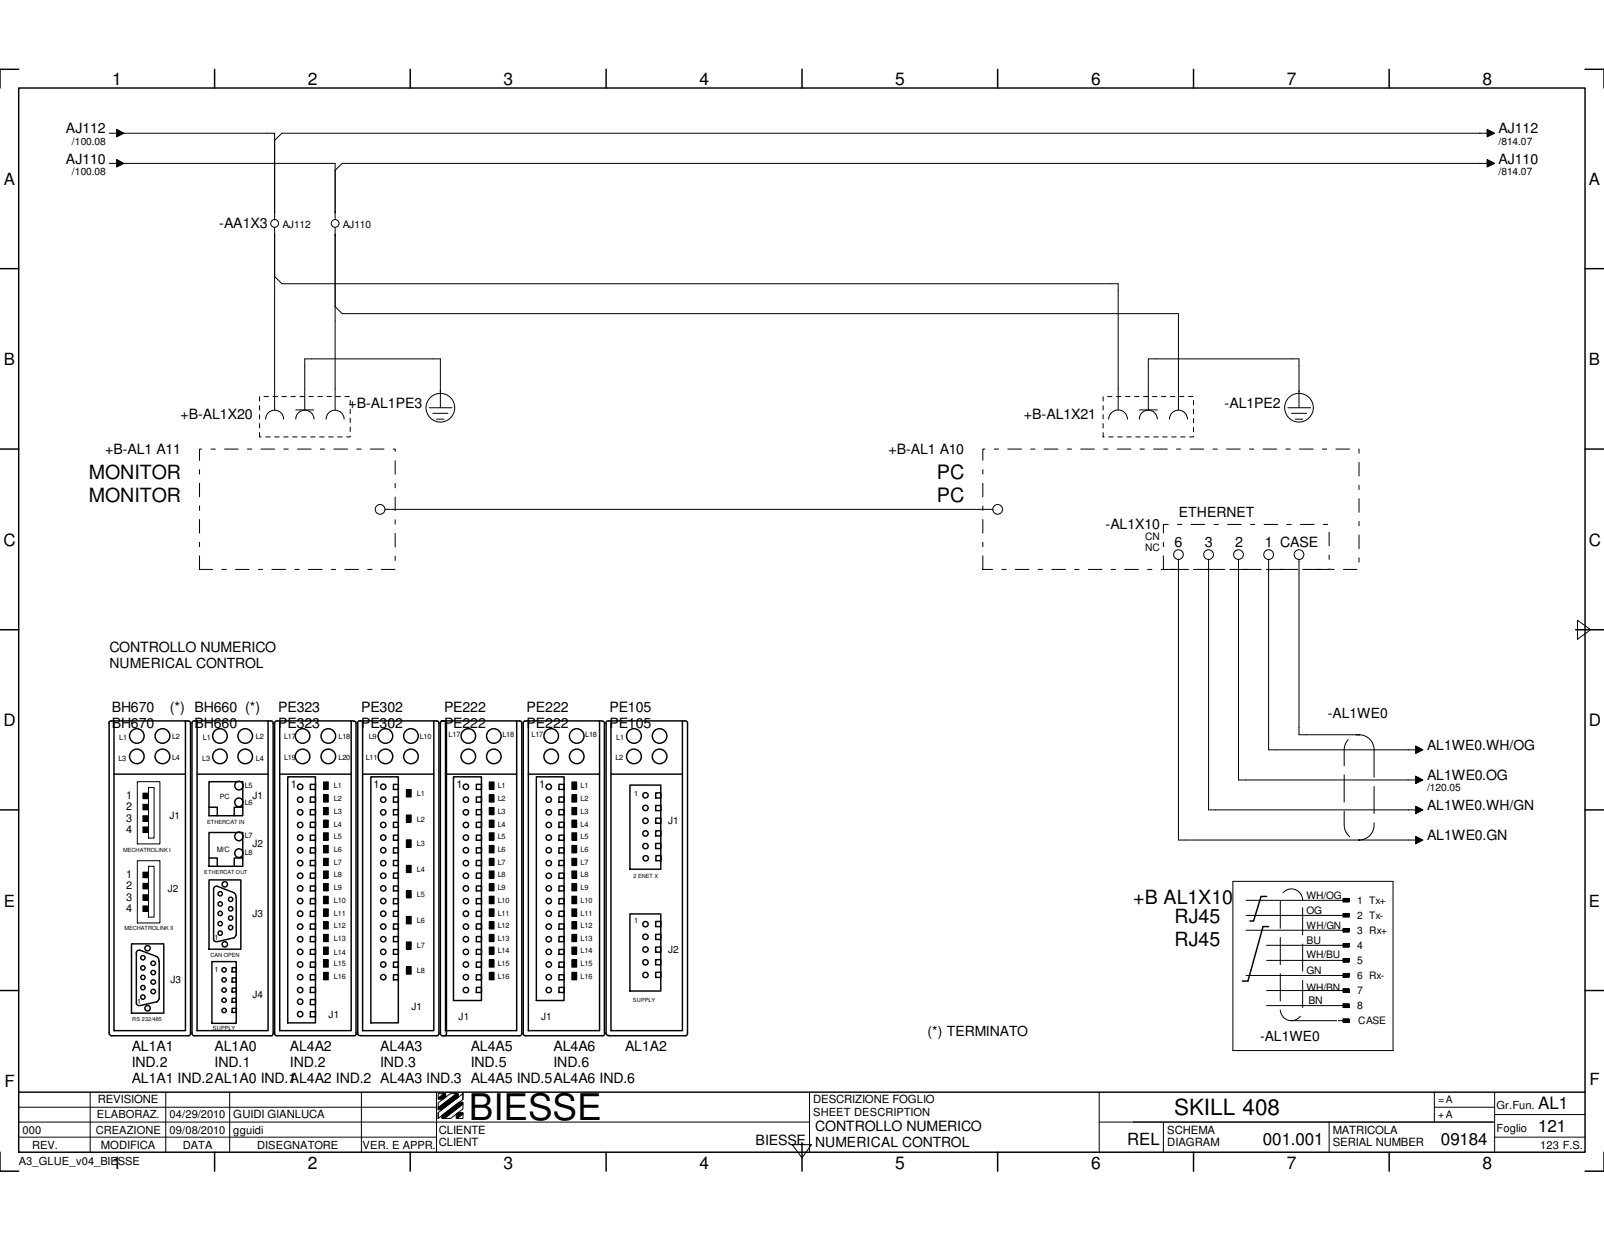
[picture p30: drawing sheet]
<svg xmlns="http://www.w3.org/2000/svg" width="279mm" height="216mm" viewBox="0 0 279 216" stroke-linecap="round" stroke-linejoin="round" font-family="sans-serif">
<defs><g id="words">
<text font-size="6.4" x="81.7" y="195.1">BIESSE</text>
<text font-size="3.9" x="204.6" y="194.1">SKILL 408</text>
<g font-size="3.4">
<text x="15.5" y="83.4">MONITOR</text>
<text x="163.2" y="83.4">PC</text>
<text x="15.5" y="87.3">MONITOR</text>
<text x="163.2" y="87.3">PC</text>
<text x="197.4" y="157.4">+B AL1X10</text>
<text x="204.6" y="160.7">RJ45</text>
<text x="204.6" y="164.6">RJ45</text>
</g>
<g font-size="3">
<text x="19.5" y="14.7">1</text>
<text x="53.6" y="14.7">2</text>
<text x="87.7" y="14.7">3</text>
<text x="121.8" y="14.7">4</text>
<text x="156" y="14.7">5</text>
<text x="190.1" y="14.7">6</text>
<text x="224.2" y="14.7">7</text>
<text x="258.2" y="14.7">8</text>
<text x=".6" y="95">C</text>
<text x="276.7" y="95">C</text>
<text x=".6" y="126.4">D</text>
<text x="276.7" y="126.4">D</text>
<text x="267.9" y="197">121</text>
<text x="267.9" y="193.1">AL1</text>
<text x="19.5" y="203.5">1</text>
<text x="53.6" y="203.5">2</text>
<text x="87.7" y="203.5">3</text>
<text x="121.8" y="203.5">4</text>
<text x="156" y="203.5">5</text>
<text x="190.1" y="203.5">6</text>
<text x="220" y="199.3">001.001</text>
<text x="224.2" y="203.5">7</text>
<text x="251" y="199.3">09184</text>
<text x="258.2" y="203.5">8</text>
</g>
<g font-size="2.9">
<text x=".7" y="32.1">A</text>
<text x="276.8" y="32.1">A</text>
<text x=".7" y="63.5">B</text>
<text x="276.8" y="63.5">B</text>
<text x=".7" y="157.9">E</text>
<text x="276.8" y="157.9">E</text>
<text x=".8" y="189.2">F</text>
<text x="276.9" y="188.9">F</text>
<text x="196.3" y="199.3">REL</text>
</g>
<g font-size="2.5">
<text x="11.5" y="23.2">AJ112</text>
<text x="261" y="23.2">AJ112</text>
<text x="11.5" y="28.5">AJ110</text>
<text x="261" y="28.5">AJ110</text>
<text x="38.2" y="39.6">-AA1X3</text>
<text x="60.7" y="71">+B-AL1PE3</text>
<text x="213.3" y="71">-AL1PE2</text>
<text x="31.5" y="73">+B-AL1X20</text>
<text x="178.4" y="73">+B-AL1X21</text>
<text x="18.3" y="79.1">+B-AL1 A11</text>
<text x="154.8" y="79.1">+B-AL1 A10</text>
<text x="192.6" y="92.2">-AL1X10</text>
<text x="204.6" y="95.2">6</text>
<text x="209.9" y="95.2">3</text>
<text x="215.1" y="95.2">2</text>
<text x="220.3" y="95.2">1 CASE</text>
<text x="19" y="113.6">CONTROLLO NUMERICO</text>
<text x="19.5" y="124">BH670</text>
<text x="29.6" y="124">(*) BH660 (*)</text>
<text x="48.5" y="124">PE323</text>
<text x="62.9" y="124">PE302</text>
<text x="77.3" y="124">PE222</text>
<text x="91.7" y="124">PE222</text>
<text x="106.2" y="124">PE105</text>
<text x="19.5" y="126.8">BH670</text>
<text x="33.9" y="126.8">BH660</text>
<text x="48.5" y="126.8">PE323</text>
<text x="62.9" y="126.8">PE302</text>
<text x="77.3" y="126.8">PE222</text>
<text x="91.7" y="126.8">PE222</text>
<text x="106.2" y="126.8">PE105</text>
<text x="248.6" y="135.8">AL1WE0.OG</text>
<text x="248.6" y="146.3">AL1WE0.GN</text>
<text x="22.9" y="182.9">AL1A1</text>
<text x="22.9" y="185.7">IND.2</text>
<text x="37.4" y="182.9">AL1A0</text>
<text x="37.4" y="185.7">IND.1</text>
<text x="50.5" y="182.9">AL4A2</text>
<text x="50.5" y="185.7">IND.2</text>
<text x="66.2" y="182.9">AL4A3</text>
<text x="66.2" y="185.7">IND.3</text>
<text x="82" y="182.9">AL4A5</text>
<text x="82" y="185.7">IND.5</text>
<text x="96.4" y="182.9">AL4A6</text>
<text x="96.4" y="185.7">IND.6</text>
<text x="108.9" y="182.9">AL1A2</text>
<text x="22.9" y="188.5">AL1A1 IND.2AL1A0 IND.1</text>
<text x="50.5" y="188.5">AL4A2 IND.2 AL4A3 IND.3 AL4A5 IND.5AL4A6 IND.6</text>
<text x="142" y="197">CONTROLLO NUMERICO</text>
<text x="131.6" y="199.3">BIESSE</text>
</g>
<g font-size="2.4">
<text x="205.3" y="90">ETHERNET</text>
<text x="19" y="116.3">NUMERICAL CONTROL</text>
<text x="231.3" y="125">-AL1WE0</text>
<text x="248.6" y="130.6">AL1WE0.WH/OG</text>
<text x="248.6" y="141.1">AL1WE0.WH/GN</text>
<text x="161.5" y="180.3">(*) TERMINATO</text>
<text x="219.5" y="181.3">-AL1WE0</text>
<text x="142" y="199.8">NUMERICAL CONTROL</text>
</g>
<g font-size="2">
<text x="17" y="192.1">REVISIONE</text>
<text x="40.6" y="194.7">GUIDI GIANLUCA</text>
<text x="76.4" y="197.4">CLIENTE</text>
<text x="141.6" y="192.1">DESCRIZIONE FOGLIO</text>
<text x="203.3" y="197.4">SCHEMA</text>
<text x="232.2" y="197.4">MATRICOLA</text>
<text x="17.6" y="200">MODIFICA</text>
<text x="76.4" y="199.6">CLIENT</text>
<text x="203.3" y="199.6">DIAGRAM</text>
<text x="232.2" y="199.6">SERIAL NUMBER</text>
</g>
<g font-size="1.9">
<text x="50.7" y="137.2">1</text>
<text x="65.1" y="137.2">1</text>
<text x="79.5" y="137.2">1</text>
<text x="93.9" y="137.2">1</text>
<text x="22" y="139.1">1</text>
<text x="22" y="141.1">2</text>
<text x="22" y="143">3</text>
<text x="22" y="145">4</text>
<text x="22" y="152.9">1</text>
<text x="22" y="154.8">2</text>
<text x="22" y="156.8">3</text>
<text x="22" y="158.7">4</text>
<text x="3.9" y="197.4">000</text>
<text x="16.7" y="197.4">CREAZIONE</text>
<text x="16.9" y="194.7">ELABORAZ.</text>
<text x="29.5" y="194.7">04/29/2010</text>
<text x="29.5" y="197.4">09/08/2010</text>
<text x="40.6" y="197.4">gguidi</text>
<text x="141.6" y="194.4">SHEET DESCRIPTION</text>
<text x="260.7" y="197">Foglio</text>
<text x="260.7" y="193.1">Gr.Fun.</text>
<text x="3.3" y="202.9">A3_GLUE_v04_BIESSE</text>
<text x="5.6" y="200">REV.</text>
<text x="31.8" y="200">DATA</text>
<text x="44.8" y="200">DISEGNATORE</text>
<text x="63.2" y="200">VER. E APPR.</text>
<text x="268.3" y="200">123 F.S.</text>
</g>
<g font-size="1.8">
<text x="12.5" y="25.2">/100.08</text>
<text x="261" y="25.2">/814.07</text>
<text x="12.5" y="30.4">/100.08</text>
<text x="261" y="30.4">/814.07</text>
<text x="49.2" y="39.6">AJ112</text>
<text x="59.7" y="39.6">AJ110</text>
<text x="199.5" y="93.9">CN</text>
<text x="199.5" y="95.9">NC</text>
<text x="248.6" y="137.8">/120.05</text>
<text x="227.6" y="156.5">WH/OG</text>
<text x="227.6" y="159.1">OG</text>
<text x="236.4" y="157.4">1 Tx+</text>
<text x="236.4" y="160.1">2 Tx-</text>
<text x="227.6" y="164.3">BU</text>
<text x="227.6" y="166.9">WH/BU</text>
<text x="236.4" y="162.7">3 Rx+</text>
<text x="236.4" y="165.3">4</text>
<text x="236.4" y="167.9">5</text>
<text x="227.6" y="169.5">GN</text>
<text x="227.6" y="172.5">WH/BN</text>
<text x="236.4" y="170.5">6 Rx-</text>
<text x="236.4" y="173.1">7</text>
<text x="227.9" y="174.8">BN</text>
<text x="236.4" y="175.7">8</text>
<text x="236.6" y="178.4">CASE</text>
<text x="250.5" y="192.1">=A</text>
<text x="250.5" y="194.7">+A</text>
</g>
<g font-size="1.7">
<text x="29.5" y="142.5">J1</text>
<text x="44" y="139.1">J1</text>
<text x="116.4" y="143.5">J1</text>
<text x="44" y="147.4">J2</text>
<text x="29.2" y="155.3">J2</text>
<text x="44" y="159.7">J3</text>
<text x="227.6" y="161.7">WH/GN</text>
<text x="116.4" y="165.9">J2</text>
<text x="29.7" y="171.2">J3</text>
<text x="44" y="173.8">J4</text>
<text x="57.2" y="177.2">J1</text>
<text x="71.7" y="175.9">J1</text>
<text x="79.9" y="177.5">J1</text>
<text x="94.3" y="177.5">J1</text>
</g>
<g font-size="1.3">
<text x="20.8" y="128.8">L1</text>
<text x="30" y="128.7">L2</text>
<text x="35.3" y="128.8">L1</text>
<text x="44.6" y="128.7">L2</text>
<text x="49.5" y="128.7">L17</text>
<text x="59" y="128.7">L18</text>
<text x="64.2" y="128.7">L9</text>
<text x="73.1" y="128.7">L10</text>
<text x="78.1" y="128.3">L17</text>
<text x="87.5" y="128.3">L18</text>
<text x="92.6" y="128.3">L17</text>
<text x="101.9" y="128.3">L18</text>
<text x="107.4" y="128.9">L1</text>
<text x="20.6" y="132.5">L3</text>
<text x="30" y="132.2">L4</text>
<text x="35.2" y="132.5">L3</text>
<text x="42.6" y="137.2">L5</text>
<text x="44.6" y="132.5">L4</text>
<text x="49.5" y="132.2">L19</text>
<text x="58.2" y="137.3">L1</text>
<text x="59" y="132.2">L20</text>
<text x="63.7" y="132.2">L11</text>
<text x="86.7" y="137.3">L1</text>
<text x="101.1" y="137.3">L1</text>
<text x="107.2" y="132.3">L2</text>
<text x="42.6" y="140.1">L6</text>
<text x="58.2" y="139.5">L2</text>
<text x="58.2" y="141.7">L3</text>
<text x="58.2" y="143.9">L4</text>
<text x="72.6" y="138.6">L1</text>
<text x="72.6" y="143">L2</text>
<text x="86.7" y="139.5">L2</text>
<text x="86.7" y="141.7">L3</text>
<text x="86.7" y="143.9">L4</text>
<text x="101.1" y="139.5">L2</text>
<text x="101.1" y="141.7">L3</text>
<text x="101.1" y="143.9">L4</text>
<text x="110.5" y="138.5">1</text>
<text x="37.8" y="148.3">M/C</text>
<text x="42.6" y="146">L7</text>
<text x="42.6" y="148.9">L8</text>
<text x="58.2" y="146.1">L5</text>
<text x="58.2" y="148.3">L6</text>
<text x="72.6" y="147.4">L3</text>
<text x="86.7" y="146.1">L5</text>
<text x="86.7" y="148.3">L6</text>
<text x="101.1" y="146.1">L5</text>
<text x="101.1" y="148.3">L6</text>
<text x="58.2" y="150.6">L7</text>
<text x="58.2" y="152.8">L8</text>
<text x="58.2" y="155">L9</text>
<text x="72.6" y="151.8">L4</text>
<text x="86.7" y="150.6">L7</text>
<text x="86.7" y="152.8">L8</text>
<text x="86.7" y="155">L9</text>
<text x="101.1" y="150.6">L7</text>
<text x="101.1" y="152.8">L8</text>
<text x="101.1" y="155">L9</text>
<text x="58.2" y="157.2">L10</text>
<text x="58.2" y="159.4">L11</text>
<text x="58.2" y="161.6">L12</text>
<text x="72.6" y="156.2">L5</text>
<text x="72.6" y="160.7">L6</text>
<text x="86.7" y="157.2">L10</text>
<text x="86.7" y="159.4">L11</text>
<text x="86.7" y="161.6">L12</text>
<text x="101.1" y="157.2">L10</text>
<text x="101.1" y="159.4">L11</text>
<text x="101.1" y="161.6">L12</text>
<text x="110.5" y="160.8">1</text>
<text x="37.4" y="163.7">1</text>
<text x="58.2" y="163.8">L13</text>
<text x="58.2" y="166.2">L14</text>
<text x="72.6" y="165.1">L7</text>
<text x="86.7" y="163.8">L13</text>
<text x="86.7" y="165.9">L14</text>
<text x="101.1" y="163.8">L13</text>
<text x="101.1" y="165.9">L14</text>
<text x="37.4" y="169.2">1</text>
<text x="58.2" y="168.2">L15</text>
<text x="58.2" y="170.4">L16</text>
<text x="72.6" y="169.4">L8</text>
<text x="86.7" y="168.2">L15</text>
<text x="86.7" y="170.4">L16</text>
<text x="101.1" y="168.2">L15</text>
<text x="101.1" y="170.4">L16</text>
<text x="23.9" y="174.8">1</text>
</g>
<text font-size="1.2" x="38.3" y="139.1">PC</text>
<g font-size="1">
<text x="36.1" y="143.4">ETHERCAT IN</text>
<text x="21.5" y="148.3">MECHATROLINK I</text>
<text x="110.3" y="153">2 ENET X</text>
<text x="21.7" y="162">MECHATROLINK II</text>
<text x="36.7" y="166.6">CAN OPEN</text>
<text x="37.1" y="179.3">SUPPLY</text>
<text x="110.2" y="174.5">SUPPLY</text>
</g>
<g font-size=".9">
<text x="35.6" y="152.2">ETHERCAT OUT</text>
<text x="23" y="177.7">RS 232/485</text>
</g>
</g></defs>
<g fill="none" stroke="#000" stroke-width=".25">
<path d="M3.3 15.3h272.8v185.3h-272.8zM3.3 12.1h-3.3v3.2M37.4 12.1v3.2M71.5 12.1v3.2M105.6 12.1v3.2M139.7 12.1v3.2M173.8 12.1v3.2M207.9 12.1v3.2M242 12.1v3.2M276.1 12.1h3.3v3.2M0 46.8h3.3M276.1 46.8h3.3"/>
<path d="M0 78.2h3.3M276.1 78.2h3.3M0 109.6h3.3M274.4 109.6h5M19.4 125.6h-.3l-.1 .3v54M19.4 125.5h.5M19.9 125.5h12.4v54h-12.4zM19.9 134.8h12.4M32.3 125.5h.4M32.7 125.6h.3l.1 .3M33.2 125.9v54M33.9 125.6h-.3l-.2 .3v54"/>
<path d="M33.9 125.5h.4M34.3 125.5h12.4v54h-12.4zM34.3 134.8h12.4M36.4 136.1h5.9v5.9h-5.9zM46.7 125.5h.5M47.2 125.6h.2l.2 .3v54.1l-.2 .3h-.2h-13.3M48.3 125.6h-.3l-.2 .3v54M48.3 125.5h.4M48.7 125.5h12.5v54h-12.5zM48.7 134.8h12.5M50.1 135.3h4.8v42.8h-4.8zM54.1 136.6h.8v.9h-.8z"/>
<path d="M54.1 138.8h.8v.9h-.8zM61.2 125.5h.4M61.6 125.6h.3l.1 .3 .1 54.1-.2 .3h-.3M62.3 125.9v54.1l.2 .3h.2M62.7 125.6h-.3l-.1 .3M62.7 125.5h.5M63.2 125.5h12.4v54h-12.4zM63.2 134.8h12.4M64.6 135.3h4.8v42.8h-4.8zM68.5 136.6h.9v.9h-.9zM68.5 138.8h.9v.9h-.9zM75.6 125.5h.4"/>
<path d="M76 125.6h.3l.2 .3v54.1l-.2 .3h-.3M76.7 125.9v54M76.9 125.5h.7M77.1 125.6l-.3 .1-.1 .2M77.3 125.6h.3l.2 .3v54.1l-.2 .3h-.3M77.6 125.5h12.4v54h-12.4zM77.6 134.8h12.4M79 135.3h4.9v38.9h-4.9zM83 136.6h.9v.9h-.9zM83 138.8h.9v.9h-.9zM90 125.5h.5M90.5 125.6h.2l.2 .3v54"/>
<path d="M91.6 125.6h-.3l-.2 .3v54.1l.2 .3h.3M91.6 125.5h.4M92 125.5h12.4v54h-12.4zM92 134.8h12.4M93.4 135.3h4.9v38.9h-4.9zM97.4 136.6h.9v.9h-.9zM97.4 138.8h.9v.9h-.9zM104.4 125.5h.5M104.9 125.6h.2l.2 .3v54M106 125.6h-.3l-.2 .3 .1 54M106 125.5h.4M106.4 125.5h12.5v54h-12.5z"/>
<path d="M106.4 134.8h12.5M109.7 136.7h5.4v14.6h-5.4zM114.2 138h.9v.9h-.9zM118.9 125.5h.4M119.3 125.6h.3l.2 .3v54M0 141h3.3M36.4 140.5h1.4v1.5M36.4 149.4h1.4v1.4M36.4 144.9h5.9v5.9h-5.9zM36.4 153.2h5.6v12.1h-5.6zM37.8 154.3h-.1a.47 .47 0 0 0-.5 .5v8.7a.42 .42 0 0 0 .5 .5M37.8 154.3l3 1.1"/>
<path d="M40.8 155.5l.3 .3v.5M41.1 156.3v6.5M42.3 140.5h-1.5v1.5M42.3 149.4h-1.5v1.4M54.1 141h.8v.9h-.8zM54.1 143.2h.8v.9h-.8zM54.1 145.4h.8v.9h-.8zM54.1 147.6h.8v.9h-.8zM54.1 149.8h.8v.9h-.8zM54.1 152h.8v.9h-.8zM54.1 154.3h.8v.8h-.8zM54.1 156.5h.8v.9h-.8z"/>
<path d="M54.1 158.7h.8v.9h-.8zM68.5 141h.9v.9h-.9zM68.5 143.2h.9v.9h-.9zM68.5 145.4h.9v.9h-.9zM68.5 147.6h.9v.9h-.9zM68.5 149.8h.9v.9h-.9zM68.5 152h.9v.9h-.9zM68.5 154.3h.9v.8h-.9zM68.5 156.5h.9v.9h-.9zM68.5 158.7h.9v.9h-.9zM83 141h.9v.9h-.9zM83 143.2h.9v.9h-.9z"/>
<path d="M83 145.4h.9v.9h-.9zM83 147.6h.9v.9h-.9zM83 149.8h.9v.9h-.9zM83 152h.9v.9h-.9zM83 154.3h.9v.8h-.9zM83 156.5h.9v.9h-.9zM83 158.7h.9v.9h-.9zM97.4 141h.9v.9h-.9zM97.4 143.2h.9v.9h-.9zM97.4 145.4h.9v.9h-.9zM97.4 147.6h.9v.9h-.9zM97.4 149.8h.9v.9h-.9z"/>
<path d="M97.4 152h.9v.9h-.9zM97.4 154.3h.9v.8h-.9zM97.4 156.5h.9v.9h-.9zM97.4 158.7h.9v.9h-.9zM109.7 159.1h5.4v13.5h-5.4zM114.2 140.3h.9v.8h-.9zM114.2 142.5h.9v.8h-.9zM114.2 144.7h.9v.8h-.9zM114.2 146.9h.9v.8h-.9zM114.3 149h.8v.9h-.8zM220.6 156.1h-.9l-1.3 4.3h-.7M276.1 141h3.3"/>
<path d="M0 172.5h3.3M19 179.8v.1a.45 .45 0 0 0 .5 .4M22.9 164.3h5.6v12.1h-5.6zM23.8 174.6a.44 .44 0 0 0 .4 .5M24.4 165.5l-.1-.1a.48 .48 0 0 0-.6 .5v8.7M24.4 165.4l3 1.2M27.3 166.6l.3 .4v.4M27.4 174.4l-3 .7M27.7 173.9l-.4 .6M27.7 167.4v6.5M33.1 179.9l-.1 .4h-.3M33.4 179.8v.1a.36 .36 0 0 0 .6 .4"/>
<path d="M36.9 167.4h4.2v10.8h-4.2zM40.4 168.5h.7v.7h-.7zM40.4 170.3h.7v.7h-.7zM40.4 172h.7v.7h-.7zM40.4 173.8h.7v.7h-.7zM40.4 175.6h.7v.7h-.7zM41.1 162.8l-.3 .5-3 .7M47.9 179.9l.1 .4h.3M54.1 160.9h.8v.9h-.8zM54.1 163.1h.8v.9h-.8zM54.1 165.3h.8v.9h-.8zM54.1 167.5h.8v.9h-.8z"/>
<path d="M54.1 169.7h.8v.9h-.8zM54.1 171.9h.8v.9h-.8zM54.1 174h.8v.9h-.8zM54.1 176.1h.8v.9h-.8zM68.5 160.9h.9v.9h-.9zM68.5 163.1h.9v.9h-.9zM68.5 165.3h.9v.9h-.9zM68.5 167.5h.9v.9h-.9zM68.5 169.7h.9v.9h-.9zM76.7 179.9l.1 .3 .2 .1h13.6l.2-.1v-.3M83 160.9h.9v.9h-.9zM83 163.1h.9v.9h-.9z"/>
<path d="M83 165.3h.9v.9h-.9zM83 167.5h.9v.9h-.9zM83 169.7h.9v.9h-.9zM83 171.9h.9v.9h-.9zM97.4 160.9h.9v.9h-.9zM97.4 163.1h.9v.9h-.9zM97.4 165.3h.9v.9h-.9zM97.4 167.5h.9v.9h-.9zM97.4 169.7h.9v.9h-.9zM97.4 171.9h.9v.9h-.9zM105.3 179.9l-.1 .4h-.3M105.6 179.8l.2 .4 .2 .1"/>
<path d="M114.2 160.4h.9v.9h-.9zM114.2 162.7h.9v.9h-.9zM114.2 164.9h.9v.9h-.9zM114.2 167.1h.9v.9h-.9zM114.2 169.3h.9v.9h-.9zM119.7 179.9l-.1 .4h-.3M221 161.3h-1l-2.6 9.5h-1M276.1 172.5h3.3M3.3 190.2h272.8M19.4 180.3h13.3M48.3 180.3h13.3M62.7 180.3h13.3"/>
<path d="M91.6 180.3h13.3M106 180.3h13.3M139.7 199v4.9M0 200.6v3.3h3.3M37.4 200.6v3.3M71.5 200.6v3.3M105.6 200.6v3.3M173.8 200.6v3.3M207.9 200.6v3.3M242 200.6v3.3M279.4 200.6v3.3h-3.3"/>
<circle cx="23.8" cy="131.7" r="1.27"/>
<circle cx="23.8" cy="128.1" r="1.27"/>
<circle cx="28.3" cy="131.7" r="1.28"/>
<circle cx="28.3" cy="128.2" r="1.28"/>
<circle cx="38.3" cy="131.7" r="1.27"/>
<circle cx="38.3" cy="128.1" r="1.27"/>
<circle cx="41.6" cy="136.8" r=".74"/>
<circle cx="41.6" cy="139.7" r=".74"/>
<circle cx="42.7" cy="131.7" r="1.27"/>
<circle cx="42.7" cy="128.1" r="1.27"/>
<circle cx="52.3" cy="137" r=".46"/>
<circle cx="52.3" cy="139.2" r=".46"/>
<circle cx="52.7" cy="131.7" r="1.27"/>
<circle cx="52.7" cy="128.1" r="1.27"/>
<circle cx="57.2" cy="131.7" r="1.27"/>
<circle cx="57.2" cy="128.1" r="1.27"/>
<circle cx="66.8" cy="137" r=".46"/>
<circle cx="66.8" cy="139.2" r=".46"/>
<circle cx="67.1" cy="131.7" r="1.27"/>
<circle cx="67.1" cy="128.1" r="1.27"/>
<circle cx="71.6" cy="131.7" r="1.27"/>
<circle cx="71.6" cy="128.1" r="1.27"/>
<circle cx="81.2" cy="137" r=".46"/>
<circle cx="81.2" cy="139.2" r=".46"/>
<circle cx="81.6" cy="131.7" r="1.27"/>
<circle cx="81.6" cy="128.1" r="1.27"/>
<circle cx="86" cy="131.7" r="1.27"/>
<circle cx="86" cy="128.1" r="1.27"/>
<circle cx="95.6" cy="137" r=".46"/>
<circle cx="95.6" cy="139.2" r=".46"/>
<circle cx="96" cy="131.7" r="1.27"/>
<circle cx="96" cy="128.1" r="1.27"/>
<circle cx="100.5" cy="131.7" r="1.27"/>
<circle cx="100.5" cy="128.1" r="1.27"/>
<circle cx="110.4" cy="131.7" r="1.28"/>
<circle cx="110.4" cy="128.1" r="1.28"/>
<circle cx="112.4" cy="138.5" r=".47"/>
<circle cx="114.9" cy="131.7" r="1.27"/>
<circle cx="114.9" cy="128.1" r="1.27"/>
<circle cx="38.4" cy="157.4" r=".38"/>
<circle cx="38.4" cy="159" r=".38"/>
<circle cx="38.4" cy="155.6" r=".38"/>
<circle cx="39.2" cy="154" r=".46"/>
<circle cx="40.2" cy="159.9" r=".38"/>
<circle cx="40.2" cy="158.2" r=".38"/>
<circle cx="40.2" cy="156.6" r=".38"/>
<circle cx="41.6" cy="148.5" r=".74"/>
<circle cx="41.6" cy="145.6" r=".74"/>
<circle cx="52.3" cy="145.8" r=".46"/>
<circle cx="52.3" cy="154.7" r=".46"/>
<circle cx="52.3" cy="141.4" r=".46"/>
<circle cx="52.3" cy="150.3" r=".46"/>
<circle cx="52.3" cy="148" r=".46"/>
<circle cx="52.3" cy="143.6" r=".46"/>
<circle cx="52.3" cy="152.5" r=".46"/>
<circle cx="52.3" cy="159.1" r=".46"/>
<circle cx="52.3" cy="156.9" r=".46"/>
<circle cx="66.8" cy="154.7" r=".46"/>
<circle cx="66.8" cy="141.4" r=".46"/>
<circle cx="66.8" cy="145.8" r=".46"/>
<circle cx="66.8" cy="150.3" r=".46"/>
<circle cx="66.8" cy="156.9" r=".46"/>
<circle cx="66.8" cy="148" r=".46"/>
<circle cx="66.8" cy="152.5" r=".46"/>
<circle cx="66.8" cy="143.6" r=".46"/>
<circle cx="66.8" cy="159.1" r=".46"/>
<circle cx="81.2" cy="141.4" r=".46"/>
<circle cx="81.2" cy="145.8" r=".46"/>
<circle cx="81.2" cy="154.7" r=".46"/>
<circle cx="81.2" cy="150.3" r=".46"/>
<circle cx="81.2" cy="159.1" r=".46"/>
<circle cx="81.2" cy="148" r=".46"/>
<circle cx="81.2" cy="143.6" r=".46"/>
<circle cx="81.2" cy="156.9" r=".46"/>
<circle cx="81.2" cy="152.5" r=".46"/>
<circle cx="95.6" cy="141.4" r=".46"/>
<circle cx="95.6" cy="145.8" r=".46"/>
<circle cx="95.6" cy="154.7" r=".46"/>
<circle cx="95.6" cy="150.3" r=".46"/>
<circle cx="95.6" cy="156.9" r=".46"/>
<circle cx="95.6" cy="148" r=".46"/>
<circle cx="95.6" cy="159.1" r=".46"/>
<circle cx="95.6" cy="143.6" r=".46"/>
<circle cx="95.6" cy="152.5" r=".46"/>
<circle cx="112.4" cy="142.9" r=".47"/>
<circle cx="112.4" cy="147.3" r=".47"/>
<circle cx="112.4" cy="140.7" r=".47"/>
<circle cx="112.4" cy="145.1" r=".47"/>
<circle cx="112.5" cy="149.4" r=".47"/>
<circle cx="24.9" cy="168.5" r=".38"/>
<circle cx="24.9" cy="170.2" r=".38"/>
<circle cx="24.9" cy="172" r=".38"/>
<circle cx="24.9" cy="173.6" r=".38"/>
<circle cx="24.9" cy="166.8" r=".38"/>
<circle cx="25.7" cy="175.6" r=".46"/>
<circle cx="25.7" cy="165.1" r=".46"/>
<circle cx="26.7" cy="167.7" r=".39"/>
<circle cx="26.7" cy="169.3" r=".39"/>
<circle cx="26.7" cy="172.6" r=".39"/>
<circle cx="26.7" cy="171" r=".39"/>
<circle cx="38.4" cy="162.5" r=".38"/>
<circle cx="38.4" cy="160.8" r=".38"/>
<circle cx="39" cy="170.6" r=".38"/>
<circle cx="39" cy="172.4" r=".38"/>
<circle cx="39" cy="175.9" r=".38"/>
<circle cx="39" cy="174.2" r=".38"/>
<circle cx="39" cy="168.9" r=".38"/>
<circle cx="39.2" cy="164.4" r=".46"/>
<circle cx="40.2" cy="161.5" r=".38"/>
<circle cx="52.3" cy="170.1" r=".46"/>
<circle cx="52.3" cy="163.5" r=".46"/>
<circle cx="52.3" cy="167.9" r=".46"/>
<circle cx="52.3" cy="161.3" r=".46"/>
<circle cx="52.3" cy="172.4" r=".46"/>
<circle cx="52.3" cy="174.4" r=".46"/>
<circle cx="52.3" cy="176.6" r=".46"/>
<circle cx="52.3" cy="165.7" r=".46"/>
<circle cx="66.8" cy="170.1" r=".46"/>
<circle cx="66.8" cy="163.5" r=".46"/>
<circle cx="66.8" cy="161.3" r=".46"/>
<circle cx="66.8" cy="167.9" r=".46"/>
<circle cx="66.8" cy="165.7" r=".46"/>
<circle cx="81.2" cy="170.1" r=".46"/>
<circle cx="81.2" cy="163.5" r=".46"/>
<circle cx="81.2" cy="161.3" r=".46"/>
<circle cx="81.2" cy="167.9" r=".46"/>
<circle cx="81.2" cy="172.4" r=".46"/>
<circle cx="81.2" cy="165.7" r=".46"/>
<circle cx="95.6" cy="170.1" r=".46"/>
<circle cx="95.6" cy="163.5" r=".46"/>
<circle cx="95.6" cy="167.9" r=".46"/>
<circle cx="95.6" cy="161.3" r=".46"/>
<circle cx="95.6" cy="172.4" r=".46"/>
<circle cx="95.6" cy="165.7" r=".46"/>
<circle cx="112.4" cy="163.1" r=".47"/>
<circle cx="112.4" cy="167.6" r=".47"/>
<circle cx="112.4" cy="169.8" r=".47"/>
<circle cx="112.4" cy="165.3" r=".47"/>
<circle cx="112.4" cy="160.9" r=".47"/>
</g>
<g fill="none" stroke="#000" stroke-width=".17">
<path d="M19 23.2h2M19 28.4h2M20.3 22.5l1.3 .7-1.3 .6zM20.3 27.8l1.3 .6-1.3 .7zM21.5 23.2h26.3v15.1M21.5 28.4h36.9v9.9M47.8 39.6v31.8M58.4 39.6v31.8M259 22.5l1.3 .7-1.3 .6zM259 27.8l1.3 .6-1.3 .7zM259.7 23.2h-210.6l-1.3 1.2M259.7 28.4h-200.1l-1.2 1.3"/>
<path d="M47.8 48.1l1.3 1.3h145.7v22M58.4 53.4l1.2 1.2h145.7v16.8M46.3 73a1.57 1.57 0 0 1 1.5-1.6 1.57 1.57 0 0 1 1.6 1.6M51.5 73a1.59 1.59 0 0 1 1.6-1.6 1.59 1.59 0 0 1 1.6 1.6M51.5 71.4h3.2M56.8 73a1.57 1.57 0 0 1 1.6-1.6 1.57 1.57 0 0 1 1.5 1.6M74.8 71h3.9M75.4 72h2.6M76 73h1.3M76.7 71v-8.5h-23.6v8.9M193.1 73a1.63 1.63 0 0 1 1.7-1.6 1.63 1.63 0 0 1 1.6 1.6M198.5 73a1.57 1.57 0 0 1 1.5-1.6 1.57 1.57 0 0 1 1.6 1.6"/>
<path d="M198.5 71.4h3.1M203.7 73a1.57 1.57 0 0 1 1.6-1.6 1.57 1.57 0 0 1 1.5 1.6M224.3 71h4M225 72h2.6M225.6 73h1.3M226.3 71v-8.5h-26.3v8.9M67.1 88.7h105.9M205.3 97.4v48.9h41.9M210.5 97.4v43.6h36.7M215.7 97.4v38.4h31.5M221 97.4v33.2h26.2M226.3 97.4v30.5h10.4"/>
<path d="M274.8 108l2.3 1.6-2.3 1.7zM23.9 136.1h4v10.8h-4zM24.9 138.1h1v1h-1zM25.9 137.1h.9v8.8h-.9zM56.3 136.1h.9v1.4h-.9zM56.3 138.4h.9v1.3h-.9zM70.8 137.5h.8v1.3h-.8zM85.2 136.1h.9v1.4h-.9zM85.2 138.4h.9v1.3h-.9zM99.6 136.1h.9v1.4h-.9zM99.6 138.4h.9v1.3h-.9zM246.6 129.9l1.3 .7-1.3 .6z"/>
<path d="M246.6 135.1l1.3 .7-1.3 .6zM23.9 149.9h4v10.8h-4zM24.9 140h1v1h-1zM24.9 142h1v1h-1zM24.9 144h1v.9h-1zM24.9 151.8h1v1h-1zM24.9 153.8h1v1h-1zM24.9 155.8h1v1h-1zM24.9 157.7h1v1h-1zM25.9 150.8h.9v8.9h-.9zM56.3 140.6h.9v1.3h-.9zM56.3 142.8h.9v1.3h-.9z"/>
<path d="M56.3 145h.9v1.3h-.9zM56.3 147.2h.9v1.3h-.9zM56.3 149.4h.9v1.3h-.9zM56.3 151.6h.9v1.3h-.9zM56.3 153.8h.9v1.3h-.9zM56.3 156h.9v1.4h-.9zM56.3 158.2h.9v1.4h-.9zM70.8 141.9h.8v1.3h-.8zM70.8 146.2h.8v1.3h-.8zM70.8 150.7h.8v1.2h-.8zM70.8 155.1h.8v1.2h-.8zM70.8 159.6h.8v1.3h-.8z"/>
<path d="M85.2 140.6h.9v1.3h-.9zM85.2 142.8h.9v1.3h-.9zM85.2 145h.9v1.3h-.9zM85.2 147.2h.9v1.3h-.9zM85.2 149.4h.9v1.3h-.9zM85.2 151.6h.9v1.3h-.9zM85.2 153.8h.9v1.3h-.9zM85.2 156h.9v1.4h-.9zM85.2 158.2h.9v1.4h-.9zM99.6 140.6h.9v1.3h-.9zM99.6 142.8h.9v1.3h-.9zM99.6 145h.9v1.3h-.9z"/>
<path d="M99.6 147.2h.9v1.3h-.9zM99.6 149.4h.9v1.3h-.9zM99.6 151.6h.9v1.3h-.9zM99.6 153.8h.9v1.3h-.9zM99.6 156h.9v1.4h-.9zM99.6 158.2h.9v1.4h-.9zM214.8 153.5h27.9v29.4h-27.9zM217 156.8h17M217 159.4h17M233.9 156.4h1.1v.7h-1.1zM233.9 159h1.1v.7h-1.1zM246.6 140.4l1.3 .6-1.3 .7z"/>
<path d="M246.6 145.6l1.3 .7-1.3 .6zM56.3 160.5h.9v1.3h-.9zM56.3 162.7h.9v1.3h-.9zM56.3 164.9h.9v1.3h-.9zM56.3 167.1h.9v1.3h-.9zM56.3 169.3h.9v1.3h-.9zM70.8 164h.8v1.3h-.8zM70.8 168.3h.8v1.3h-.8zM85.2 160.5h.9v1.3h-.9zM85.2 162.7h.9v1.3h-.9zM85.2 164.9h.9v1.3h-.9zM85.2 167.1h.9v1.3h-.9z"/>
<path d="M85.2 169.3h.9v1.3h-.9zM99.6 160.5h.9v1.3h-.9zM99.6 162.7h.9v1.3h-.9zM99.6 164.9h.9v1.3h-.9zM99.6 167.1h.9v1.3h-.9zM99.6 169.3h.9v1.3h-.9zM217 162h17M217 169.8h17M220.6 164.6h13.4M220.6 167.2h13.4M220.6 172.5h13.4M220.6 175.1h13.4"/>
<path d="M225 177.7h7.8M233.1 177.7h.9M233.9 161.7h1.1v.6h-1.1zM233.9 164.3h1.1v.6h-1.1zM233.9 166.9h1.1v.7h-1.1zM233.9 169.5h1.1v.7h-1.1zM233.9 172.1h1.1v.7h-1.1zM233.9 174.8h1.1v.6h-1.1zM233.9 177.4h1.1v.6h-1.1zM3.3 195.4h137.7M3.3 198h72.7M3.3 192.8h72.7"/>
<path d="M15.7 190.2v10.4M28.9 190.2v10.4M40 190.2v10.4M62.9 190.2v10.4M76 190.2v10.4M76.3 192.9l3.2-2.5h.3v.7l-2.8 2.1h-.7zM76.3 191.2l1-.8h.3v.6l-.4 .4h-.9zM76.3 193.7l4.3-3.3v1l-4.3 3.3zM76.3 192l2.1-1.6h1.1l-3.2 2.5zM76.3 190.4h1l-1 .8zM76.3 192.9v.4M76.3 193.7v1"/>
<path d="M77 194.2l3-2.3h.6v.3l-3.2 2.5h-.4zM77.4 194.7l3.2-2.5v.9l-2.1 1.6zM79.5 194l.3-.3h.8v.2l-1 .8h-.1zM79.6 194.7l1-.8v.8zM80.6 190.4v1M138 199.3h3.4l-1.7 2.3zM141 190.2v10.4M191.5 195.4h68.8M191.5 190.2v10.4M202.6 195.4v5.2M231.5 195.4v5.2M249.9 192.8h10.4"/>
<path d="M249.9 190.2v5.2M260.3 190.2v10.4M260.3 198h15.8M260.3 194.1h15.8"/>
<circle cx="47.8" cy="38.9" r=".68"/>
<circle cx="58.4" cy="38.9" r=".68"/>
<circle cx="76.7" cy="71" r="2.49"/>
<circle cx="226.3" cy="71" r="2.5"/>
<circle cx="66.2" cy="88.7" r=".85"/>
<circle cx="173.8" cy="88.7" r=".85"/>
<circle cx="205.3" cy="96.6" r=".85"/>
<circle cx="210.5" cy="96.6" r=".85"/>
<circle cx="215.7" cy="96.6" r=".85"/>
<circle cx="221" cy="96.6" r=".85"/>
<circle cx="226.3" cy="96.6" r=".85"/>
</g>
<g fill="#000">
<path d="M20.3 22.5l1.3 .7-1.3 .6zM20.3 27.8l1.3 .6-1.3 .7zM259 22.5l1.3 .7-1.3 .6zM259 27.8l1.3 .6-1.3 .7zM246.6 129.9l1.3 .7-1.3 .6zM246.6 135.1l1.3 .7-1.3 .6zM246.6 140.4l1.3 .6-1.3 .7zM246.6 145.6l1.3 .7-1.3 .6z"/>
<path d="M24.9 138.1h1v1h-1z" fill-rule="evenodd"/>
<path d="M56.3 136.1h.9v1.4h-.9z" fill-rule="evenodd"/>
<path d="M56.3 138.4h.9v1.3h-.9z" fill-rule="evenodd"/>
<path d="M70.8 137.5h.8v1.3h-.8z" fill-rule="evenodd"/>
<path d="M85.2 136.1h.9v1.4h-.9z" fill-rule="evenodd"/>
<path d="M85.2 138.4h.9v1.3h-.9z" fill-rule="evenodd"/>
<path d="M99.6 136.1h.9v1.4h-.9z" fill-rule="evenodd"/>
<path d="M99.6 138.4h.9v1.3h-.9z" fill-rule="evenodd"/>
<path d="M24.9 140h1v1h-1z" fill-rule="evenodd"/>
<path d="M24.9 142h1v1h-1z" fill-rule="evenodd"/>
<path d="M24.9 144h1v.9h-1z" fill-rule="evenodd"/>
<path d="M24.9 151.8h1v1h-1z" fill-rule="evenodd"/>
<path d="M24.9 153.8h1v1h-1z" fill-rule="evenodd"/>
<path d="M24.9 155.8h1v1h-1z" fill-rule="evenodd"/>
<path d="M24.9 157.7h1v1h-1z" fill-rule="evenodd"/>
<path d="M56.3 140.6h.9v1.3h-.9z" fill-rule="evenodd"/>
<path d="M56.3 142.8h.9v1.3h-.9z" fill-rule="evenodd"/>
<path d="M56.3 145h.9v1.3h-.9z" fill-rule="evenodd"/>
<path d="M56.3 147.2h.9v1.3h-.9z" fill-rule="evenodd"/>
<path d="M56.3 149.4h.9v1.3h-.9z" fill-rule="evenodd"/>
<path d="M56.3 151.6h.9v1.3h-.9z" fill-rule="evenodd"/>
<path d="M56.3 153.8h.9v1.3h-.9z" fill-rule="evenodd"/>
<path d="M56.3 156h.9v1.4h-.9z" fill-rule="evenodd"/>
<path d="M56.3 158.2h.9v1.4h-.9z" fill-rule="evenodd"/>
<path d="M70.8 141.9h.8v1.3h-.8z" fill-rule="evenodd"/>
<path d="M70.8 146.2h.8v1.3h-.8z" fill-rule="evenodd"/>
<path d="M70.8 150.7h.8v1.2h-.8z" fill-rule="evenodd"/>
<path d="M70.8 155.1h.8v1.2h-.8z" fill-rule="evenodd"/>
<path d="M70.8 159.6h.8v1.3h-.8z" fill-rule="evenodd"/>
<path d="M85.2 140.6h.9v1.3h-.9z" fill-rule="evenodd"/>
<path d="M85.2 142.8h.9v1.3h-.9z" fill-rule="evenodd"/>
<path d="M85.2 145h.9v1.3h-.9z" fill-rule="evenodd"/>
<path d="M85.2 147.2h.9v1.3h-.9z" fill-rule="evenodd"/>
<path d="M85.2 149.4h.9v1.3h-.9z" fill-rule="evenodd"/>
<path d="M85.2 151.6h.9v1.3h-.9z" fill-rule="evenodd"/>
<path d="M85.2 153.8h.9v1.3h-.9z" fill-rule="evenodd"/>
<path d="M85.2 156h.9v1.4h-.9z" fill-rule="evenodd"/>
<path d="M85.2 158.2h.9v1.4h-.9z" fill-rule="evenodd"/>
<path d="M99.6 140.6h.9v1.3h-.9z" fill-rule="evenodd"/>
<path d="M99.6 142.8h.9v1.3h-.9z" fill-rule="evenodd"/>
<path d="M99.6 145h.9v1.3h-.9z" fill-rule="evenodd"/>
<path d="M99.6 147.2h.9v1.3h-.9z" fill-rule="evenodd"/>
<path d="M99.6 149.4h.9v1.3h-.9z" fill-rule="evenodd"/>
<path d="M99.6 151.6h.9v1.3h-.9z" fill-rule="evenodd"/>
<path d="M99.6 153.8h.9v1.3h-.9z" fill-rule="evenodd"/>
<path d="M99.6 156h.9v1.4h-.9z" fill-rule="evenodd"/>
<path d="M99.6 158.2h.9v1.4h-.9z" fill-rule="evenodd"/>
<path d="M233.9 156.4h1.1v.7h-1.1z" fill-rule="evenodd"/>
<path d="M233.9 159h1.1v.7h-1.1z" fill-rule="evenodd"/>
<path d="M56.3 160.5h.9v1.3h-.9z" fill-rule="evenodd"/>
<path d="M56.3 162.7h.9v1.3h-.9z" fill-rule="evenodd"/>
<path d="M56.3 164.9h.9v1.3h-.9z" fill-rule="evenodd"/>
<path d="M56.3 167.1h.9v1.3h-.9z" fill-rule="evenodd"/>
<path d="M56.3 169.3h.9v1.3h-.9z" fill-rule="evenodd"/>
<path d="M70.8 164h.8v1.3h-.8z" fill-rule="evenodd"/>
<path d="M70.8 168.3h.8v1.3h-.8z" fill-rule="evenodd"/>
<path d="M85.2 160.5h.9v1.3h-.9z" fill-rule="evenodd"/>
<path d="M85.2 162.7h.9v1.3h-.9z" fill-rule="evenodd"/>
<path d="M85.2 164.9h.9v1.3h-.9z" fill-rule="evenodd"/>
<path d="M85.2 167.1h.9v1.3h-.9z" fill-rule="evenodd"/>
<path d="M85.2 169.3h.9v1.3h-.9z" fill-rule="evenodd"/>
<path d="M99.6 160.5h.9v1.3h-.9z" fill-rule="evenodd"/>
<path d="M99.6 162.7h.9v1.3h-.9z" fill-rule="evenodd"/>
<path d="M99.6 164.9h.9v1.3h-.9z" fill-rule="evenodd"/>
<path d="M99.6 167.1h.9v1.3h-.9z" fill-rule="evenodd"/>
<path d="M99.6 169.3h.9v1.3h-.9z" fill-rule="evenodd"/>
<path d="M233.9 161.7h1.1v.6h-1.1z" fill-rule="evenodd"/>
<path d="M233.9 164.3h1.1v.6h-1.1z" fill-rule="evenodd"/>
<path d="M233.9 166.9h1.1v.7h-1.1z" fill-rule="evenodd"/>
<path d="M233.9 169.5h1.1v.7h-1.1z" fill-rule="evenodd"/>
<path d="M233.9 172.1h1.1v.7h-1.1z" fill-rule="evenodd"/>
<path d="M233.9 174.8h1.1v.6h-1.1z" fill-rule="evenodd"/>
<path d="M233.9 177.4h1.1v.6h-1.1z" fill-rule="evenodd"/>
<path d="M76.3 191.2l1-.8h.3v.6l-.4 .4h-.9z" fill-rule="evenodd"/>
<path d="M77 194.2l3-2.3h.6v.3l-3.2 2.5h-.4z" fill-rule="evenodd"/>
<path d="M76.3 192.9l3.2-2.5h.3v.7l-2.8 2.1h-.7z" fill-rule="evenodd"/>
<path d="M79.5 194l.3-.3h.8v.2l-1 .8h-.1z" fill-rule="evenodd"/>
</g>
<path d="M34.8 99.1v-20.9h34v20.9h-34M171.2 99.1v-20.9h65.5v20.9h-65.5M202.6 99.1v-7.8h28.9v7.8h-28.9" fill="none" stroke="#000" stroke-width=".17" stroke-dasharray="2.4 1.6 .8 1.6"/>
<path d="M45.2 76.1v-7.1h15.8v7.1h-15.8M192.2 76.1v-7.1h15.7v7.1h-15.7" fill="none" stroke="#000" stroke-width=".17" stroke-dasharray=".8 .8"/>
<path d="M235.1 128.5l.5-.3 1.1-.3a2.61 2.61 0 0 1 2.7 2.7v13a2.61 2.61 0 0 1-2.7 2.7h.1a2.61 2.61 0 0 1-2.7-2.7v-13a2.62 2.62 0 0 1 1-2.1zM236.7 127.9h.1M223.6 155.4a1.95 1.95 0 0 1 2.1-.5 1.95 1.95 0 0 1 1.2 1.9v18.9a1.95 1.95 0 0 1-1.9 2 1.95 1.95 0 0 1-2-2v-18.9l.1-.6zM225 177.7h.1" fill="none" stroke="#000" stroke-width=".17" stroke-dasharray="4.7 1.6"/>
<use href="#words"/>
</svg>
